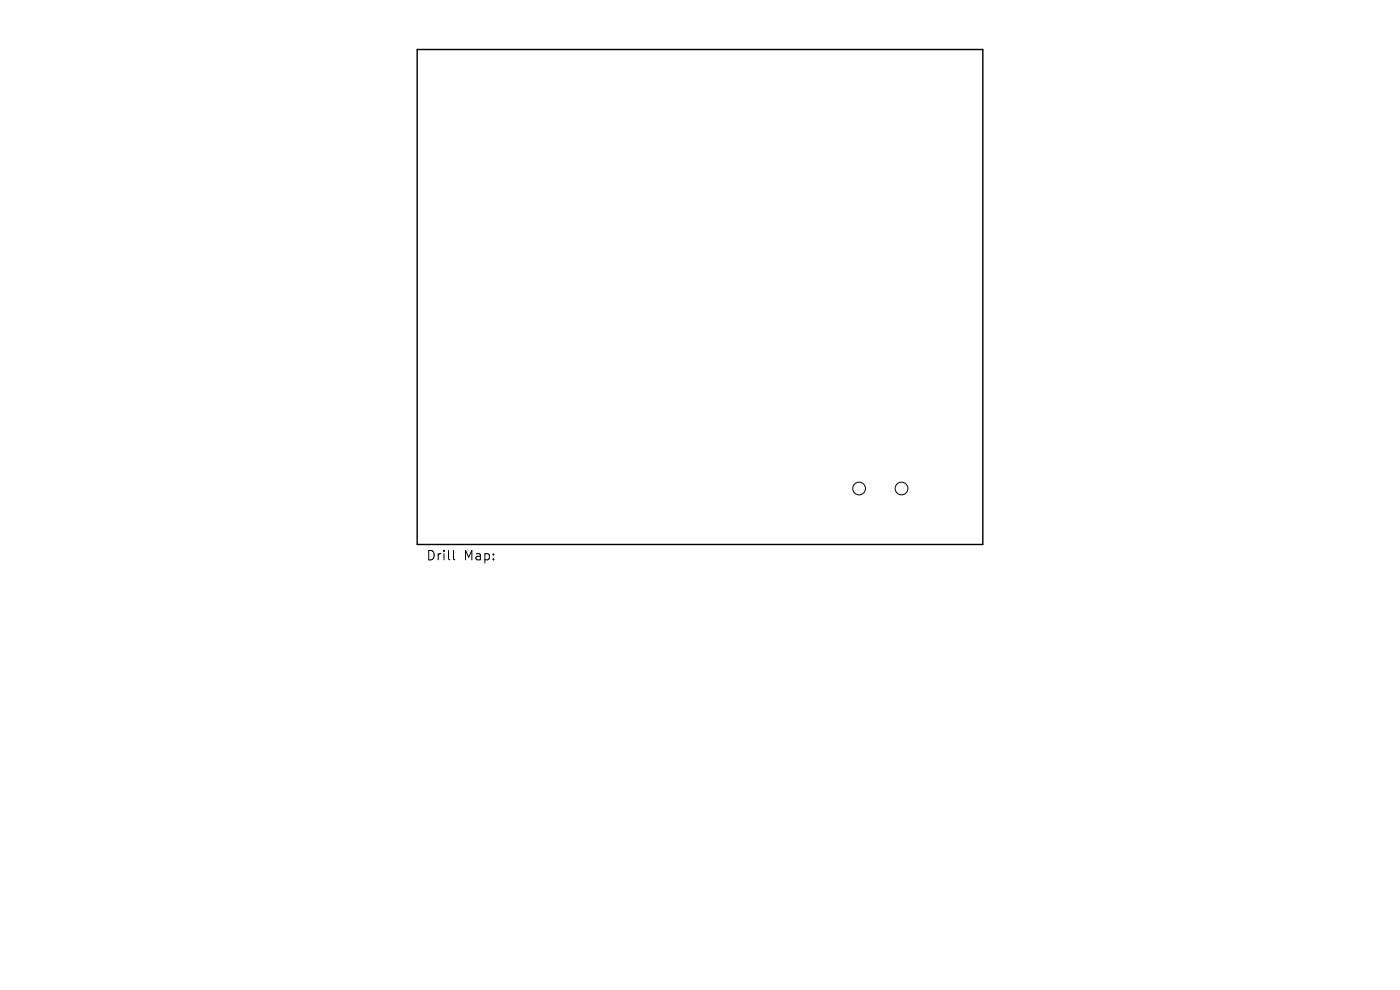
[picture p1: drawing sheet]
<svg xmlns="http://www.w3.org/2000/svg" width="297mm" height="210mm" viewBox="0 0 297 210" stroke-linecap="round" stroke-linejoin="round" font-family="sans-serif">
<defs><g id="words">
<g font-size="2.8">
<text x="90.4" y="119.2">Drill</text>
<text x="98.4" y="119.2">Map:</text>
</g>
</g></defs>
<path d="M88.5 10.5h120v105h-120z" fill="none" stroke="#000" stroke-width=".3"/>
<g fill="none" stroke="#000" stroke-width=".21">
<path d="M96.2 116.8v1.7l.3 .3"/>
<circle cx="182.3" cy="103.6" r="1.35"/>
<circle cx="191.3" cy="103.6" r="1.35"/>
</g>
<use href="#words"/>
</svg>
